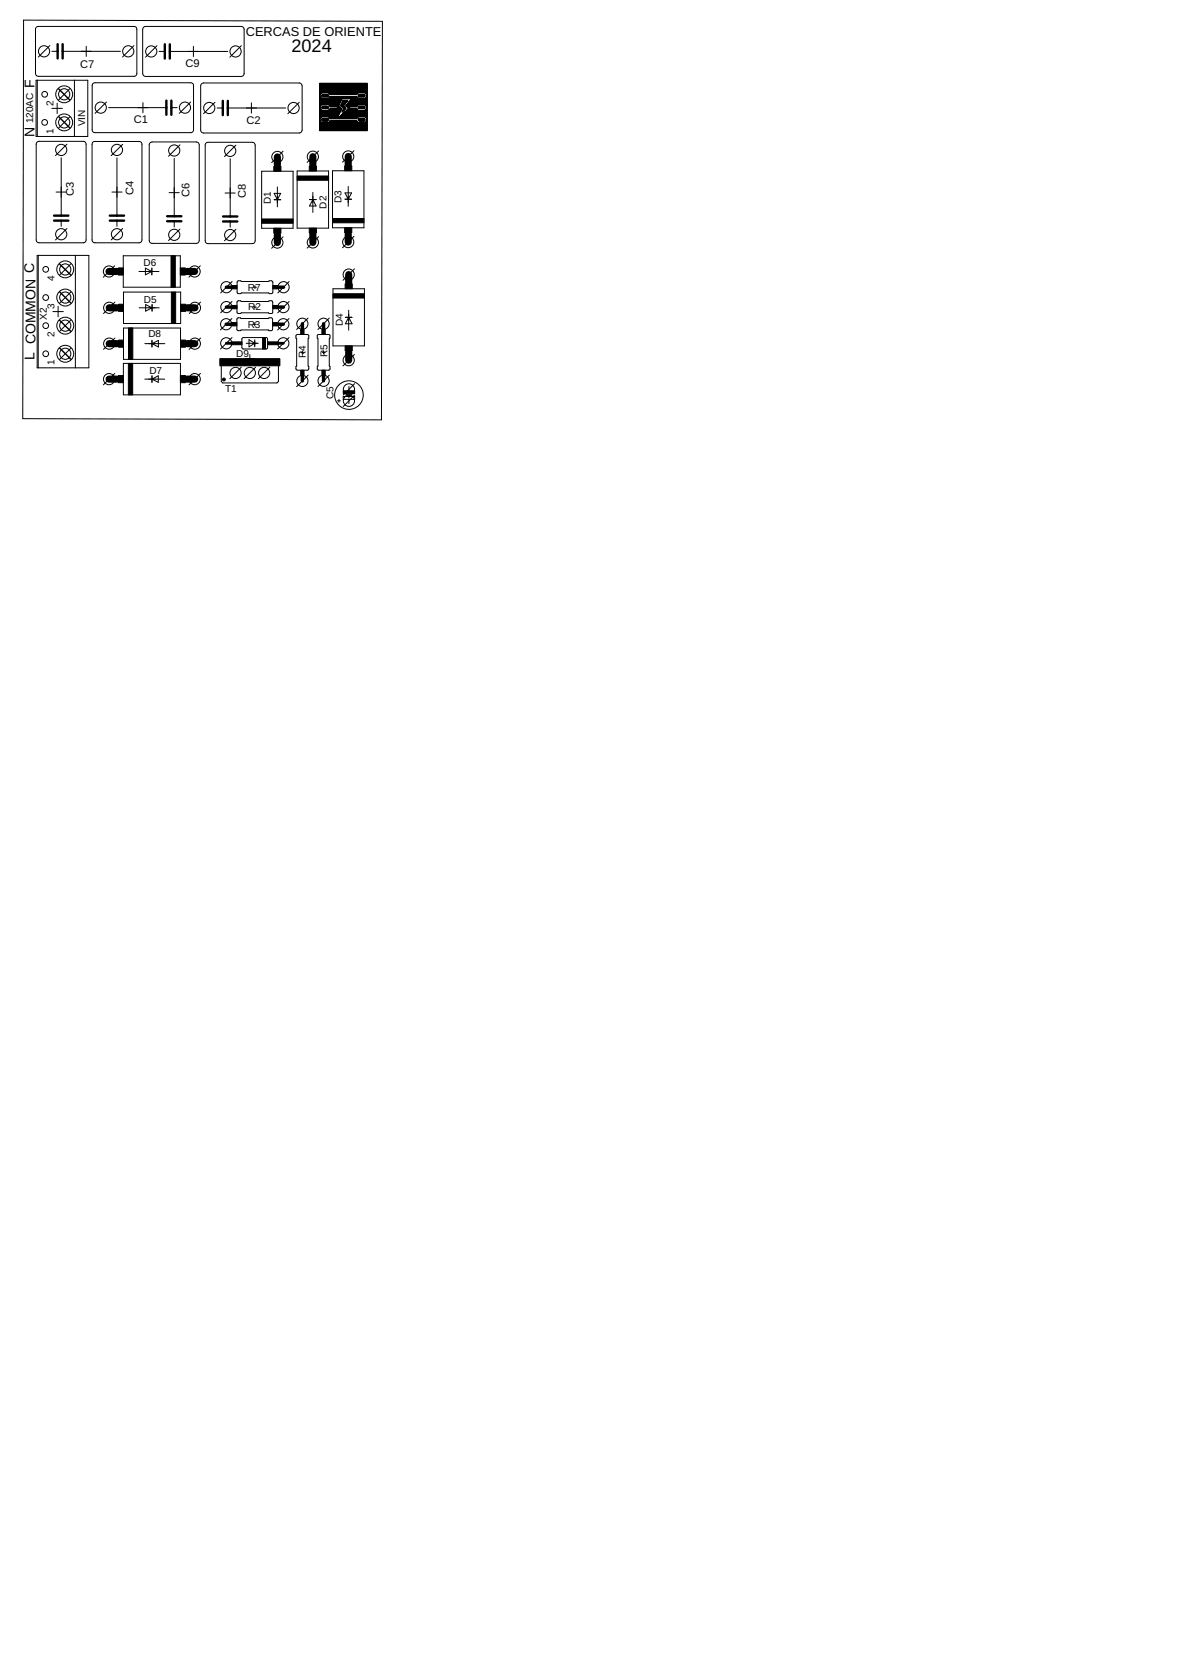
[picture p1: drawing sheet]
<svg xmlns="http://www.w3.org/2000/svg" width="210mm" height="297mm" viewBox="0 0 210 297" stroke-linecap="round" stroke-linejoin="round" font-family="sans-serif">
<defs><g id="words">
<text font-size="3.2" x="51.8" y="9.3">2024</text>
<g font-size="2.5">
<text x="6.1" y="15.6" transform="rotate(-90 6.1 15.6)">F</text>
<text x="6.1" y="24.4" transform="rotate(-90 6.1 24.4)">N</text>
<text x="6.1" y="64.1" transform="rotate(-90 6.1 64.1)">L COMMON C</text>
</g>
<text font-size="2.3" x="43.7" y="6.3">CERCAS DE ORIENTE</text>
<g font-size="2">
<text x="33" y="12">C9</text>
<text x="14.3" y="12.1">C7</text>
<text x="23.8" y="21.8">C1</text>
<text x="43.8" y="22">C2</text>
<text x="13.1" y="34.9" transform="rotate(-90 13.1 34.9)">C3</text>
<text x="23.7" y="34.7" transform="rotate(-90 23.7 34.7)">C4</text>
<text x="33.7" y="35.1" transform="rotate(-90 33.7 35.1)">C6</text>
<text x="43.7" y="35.2" transform="rotate(-90 43.7 35.2)">C8</text>
</g>
<g font-size="1.8">
<text x="5.9" y="21.9" transform="rotate(-90 5.9 21.9)">120AC</text>
<text x="9.5" y="23.8" transform="rotate(-90 9.5 23.8)">1</text>
<text x="9.5" y="18.8" transform="rotate(-90 9.5 18.8)">2</text>
<text x="15.1" y="22.4" transform="rotate(-90 15.1 22.4)">VIN</text>
<text x="48.1" y="36.3" transform="rotate(-90 48.1 36.3)">D1</text>
<text x="58.1" y="37.1" transform="rotate(-90 58.1 37.1)">D2</text>
<text x="60.7" y="36.1" transform="rotate(-90 60.7 36.1)">D3</text>
<text x="25.5" y="47.2">D6</text>
<text x="9.7" y="50" transform="rotate(-90 9.7 50)">4</text>
<text x="25.6" y="53.9">D5</text>
<text x="44.1" y="51.7">R7</text>
<text x="8.3" y="56.8" transform="rotate(-90 8.3 56.8)">X2</text>
<text x="9.7" y="60" transform="rotate(-90 9.7 60)">2</text>
<text x="9.7" y="54.9" transform="rotate(-90 9.7 54.9)">3</text>
<text x="26.4" y="60">D8</text>
<text x="44" y="58.3">R3</text>
<text x="44.1" y="55.2">R2</text>
<text x="60.9" y="58" transform="rotate(-90 60.9 58)">D4</text>
<text x="9.7" y="64.9" transform="rotate(-90 9.7 64.9)">1</text>
<text x="42" y="63.5">D9</text>
<text x="54.4" y="63.6" transform="rotate(-90 54.4 63.6)">R4</text>
<text x="58.2" y="63.5" transform="rotate(-90 58.2 63.5)">R5</text>
<text x="26.5" y="66.4">D7</text>
<text x="40" y="69.6">T1</text>
<text x="59.3" y="71" transform="rotate(-90 59.3 71)">C5</text>
</g>
</g></defs>
<g fill="#000" stroke="#000" stroke-width=".18">
<path d="M56.8 19.9l3.7 .1zM56.8 19.9h3.7zM56.8 19.8l3.7 .1zM56.8 19.7l3.7 .1zM56.8 19.6l.4 .1zM56.8 19.5l.3 .1zM56.8 19.4l.2 .1zM56.8 19.3l.2 .1zM56.8 19.3h.1zM56.8 19.2l.1 .1zM56.8 19.1l.1 .1zM56.8 19l.1 .1z"/>
<path d="M56.8 18.9l.1 .1zM56.8 18.8l.2 .1zM56.8 18.8h.2zM56.8 18.7l.3 .1zM56.8 18.6l.4 .1zM56.8 18.5l3.6 .1zM56.8 18.4l3.6 .1zM56.8 18.3l3.6 .1zM56.8 18.2l3.7 .1zM56.8 18.2h3.7zM56.8 18.1l3.7 .1zM56.8 18l3.7 .1z"/>
<path d="M56.8 17.9l3.8 .1zM56.8 17.8l3.8 .1zM56.8 17.7l3.9 .1zM56.8 17.7h3.9zM56.8 17.6l4 .1zM56.8 17.5l8.5 .1zM56.8 17.4l.3 .1zM56.8 17.3l.3 .1zM56.8 17.2l.2 .1zM56.8 17.1l.1 .1zM56.8 17l.1 .1zM56.8 16.9l.1 .1z"/>
<path d="M56.8 16.8l.1 .1zM56.8 16.7l.2 .1zM56.8 16.7h.2zM56.8 16.6l.3 .1zM56.8 16.5l.4 .1zM56.8 16.4l8.5 .1zM56.8 16.3l8.5 .1zM56.8 16.2l8.5 .1zM56.8 16.2h8.5zM56.8 16.1l8.5 .1zM56.8 16l8.5 .1zM56.8 15.9l8.5 .1z"/>
<path d="M56.8 15.8l8.5 .1zM56.8 15.7l8.5 .1zM56.8 15.6l8.5 .1zM56.8 15.6h8.5zM56.8 15.5l8.5 .1zM56.8 15.4l8.5 .1zM56.8 15.3l8.5 .1zM56.8 15.2l8.5 .1zM56.8 15.1l8.5 .1zM56.8 15l8.5 .1zM56.8 15h8.5zM56.8 14.9l8.5 .1z"/>
<path d="M56.8 14.8l8.5 .1zM57.1 19.1l1.3 .1zM57.1 17l1.3 .1zM57.1 16.9l1.3 .1zM57.2 19.3h1.1zM57.2 19.2l1.1 .1zM57.2 19l1.1 .1zM57.2 18.9l1.1 .1zM57.2 17.2l1.1 .1zM57.2 17.1l1.1 .1zM57.2 16.8l1.1 .1zM57.3 18.8l.9 .1z"/>
<path d="M57.3 16.7l1 .1zM58.3 19.6l2.3 .1zM58.3 18.6l2 .1zM58.3 16.5l5.4 .1zM58.4 19.5l2.2 .1zM58.4 17.4l5.3 .1zM58.5 19.4l2.2 .1zM58.5 18.7l1.8 .1zM58.5 17.3l5.1 .1zM58.5 16.6l5.1 .1zM58.6 19.3l2.1 .1zM58.6 18.8l1.6 .1z"/>
<path d="M58.6 18.8h1.6zM58.6 17.2l4.9 .1zM58.6 17.2l4.8 .1zM58.6 16.7l4.8 .1zM58.6 16.7h4.9zM58.7 19.3h2.1zM58.7 18.9l1.6 .1zM59.9 19.2l.7 .1zM59.9 19.1l.6 .1zM59.9 19l.6 .1zM60.5 18.8h.6zM60.5 18.7l.6 .1z"/>
<path d="M60.6 18.8l.5 .1zM60.6 18.6l.6 .1zM60.6 18.5l.7 .1zM60.7 18.4l.7 .1zM60.7 18.3l.7 .1zM60.8 19.9h.1zM60.8 19.8l.2 .1zM60.8 18.9l.4 .1zM60.8 18.2l.7 .1zM60.8 18.2h.8zM60.8 18.1l.8 .1zM60.9 19.7l.1 .1z"/>
<path d="M60.9 19.6l.2 .1zM60.9 19l.4 .1zM60.9 18l.8 .1zM60.9 17.9l.9 .1zM61 19.5l.2 .1zM61 19.4l.3 .1zM61 17.8l.8 .1zM61 19.3l.4 .1zM61 19.3h.5zM61 19.2l.5 .1zM61 19.1l.4 .1zM61.1 19.9l4.2 .1z"/>
<path d="M61.2 19.9h4.1zM61.4 19.8l3.9 .1zM61.5 19.7l3.8 .1zM61.5 18.8l2 .1zM61.5 18.8h2zM61.5 18.7l2.1 .1zM61.6 19.6l2.2 .1zM61.6 18.6l2.2 .1zM61.6 19.5l2 .1zM61.6 18.9l1.8 .1zM61.6 18.5l3.7 .1zM61.7 19.4l1.8 .1z"/>
<path d="M61.7 19l.4 .1zM61.7 18.4l3.6 .1zM61.8 19.3l1.7 .1zM61.8 19.1l.3 .1zM61.8 18.3l3.5 .1zM61.9 19.3h1.5zM61.9 19.2l.2 .1zM61.9 18.2l3.4 .1zM61.9 18.2h3.4zM62 18.1l3.3 .1zM62.1 18l3.2 .1zM62.1 17.9l3.2 .1z"/>
<path d="M62.2 17.8l3.1 .1zM62.3 17.7l3 .1zM62.3 17.7h3zM62.3 17.6l3 .1zM63.7 19.2l1.2 .1zM63.7 19.1l1.2 .1zM63.7 19l1.2 .1zM63.7 17.1l1.2 .1zM63.7 17l1.2 .1zM63.7 16.9l1.2 .1zM63.8 19.3h1.1zM63.8 18.9l1.1 .1z"/>
<path d="M63.8 17.2l1 .1zM63.8 16.8l1.1 .1zM63.8 18.8l.9 .1zM63.8 16.7l1 .1zM64.8 19.6l.5 .1zM64.8 18.6l.5 .1zM64.9 16.5l.4 .1zM64.9 19.5l.4 .1zM64.9 18.7l.4 .1zM64.9 17.4l.4 .1zM65 19.4l.3 .1zM65 18.8h.3z"/>
<path d="M65 17.3l.3 .1zM65 16.6l.3 .1zM65.1 19.3l.2 .1zM65.1 19.3h.2zM65.1 19.2l.2 .1zM65.1 19.1l.2 .1zM65.1 19l.2 .1zM65.1 18.9l.2 .1zM65.1 18.8l.2 .1zM65.1 17.2l.2 .1zM65.1 17.1l.2 .1zM65.1 17l.2 .1z"/>
<path d="M65.1 16.9l.2 .1zM65.1 16.8l.2 .1zM65.1 16.7l.2 .1zM65.1 16.7h.2zM46.5 38.9h5.6v.8h-5.6zM48.7 29.5h1.2v.9h-1.2zM52.8 31.3h5.6v.7h-5.6zM55 29.5h1.2v.9h-1.2zM56.8 23.2h8.5zM56.8 23.1l8.5 .1zM56.8 23l8.5 .1zM56.8 22.9l8.5 .1z"/>
<path d="M56.8 22.8l8.5 .1zM56.8 22.7l8.5 .1zM56.8 22.6l8.5 .1zM56.8 22.6h8.5zM56.8 22.5l8.5 .1zM56.8 22.4l8.5 .1zM56.8 22.3l8.5 .1zM56.8 22.2l8.5 .1zM56.8 22.1l8.5 .1zM56.8 22.1h8.5zM56.8 22l8.5 .1zM56.8 21.9l8.5 .1z"/>
<path d="M56.8 21.8l8.5 .1zM56.8 21.7l.4 .1zM56.8 21.6l.3 .1zM56.8 21.5l.2 .1zM56.8 21.5h.2zM56.8 21.4l.1 .1zM56.8 21.3l.1 .1zM56.8 21.2l.1 .1zM56.8 21.1l.1 .1zM56.8 21l.2 .1zM56.8 21h.2zM56.8 20.9l.3 .1z"/>
<path d="M56.8 20.8l.3 .1zM56.8 20.7l3.3 .1zM56.8 20.6l3.3 .1zM56.8 20.5l3.3 .1zM56.8 20.4l3.4 .1zM56.8 20.4h3.4zM56.8 20.3l3.5 .1zM56.8 20.2l3.5 .1zM56.8 20.1l3.6 .1zM56.8 20l3.6 .1zM57.1 21.3l1.2 .1zM57.1 21.2l1.3 .1z"/>
<path d="M57.2 21.4l1.1 .1zM57.2 21.1l1.1 .1zM57.2 21l1.1 .1zM57.3 21.5h1zM58.3 21.7l5.4 .1zM58.4 20.8l5.3 .1zM58.5 21.6l5.1 .1zM58.5 20.9l5 .1zM58.6 21.5l4.9 .1zM58.6 21.5h4.8zM58.6 21l4.8 .1zM58.6 21h4.9z"/>
<path d="M59.1 38.8h5.6v.8h-5.6zM60.4 20.7l4.9 .1zM60.5 20.6l4.8 .1zM60.5 20.5l4.8 .1zM60.6 20.4l4.7 .1zM60.7 20.4h4.6zM60.8 20.3l4.5 .1zM60.9 20.2l4.4 .1zM61 20.1l4.3 .1zM61 20l4.3 .1zM61.3 29.5h1.2v.9h-1.2zM63.7 21.3l1.2 .1z"/>
<path d="M63.7 21.2l1.2 .1zM63.7 21.1l1.2 .1zM63.8 21.4l1.1 .1zM63.8 21l1 .1zM63.8 21.5h1zM64.9 21.7l.4 .1zM64.9 20.8l.4 .1zM65 21.6l.3 .1zM65 21.5l.3 .1zM65 20.9l.3 .1zM65.1 21.5h.2zM65.1 21.4l.2 .1z"/>
<path d="M65.1 21.3l.2 .1zM65.1 21.2l.2 .1zM65.1 21.1l.2 .1zM65.1 21l.2 .1zM65.1 21h.2zM21 47.6h.9v1.3h-.9zM21.1 54.1h.8v1.3h-.8zM22.8 58.3h.8v5.6h-.8zM30.4 45.5h.8v5.6h-.8zM30.5 51.9h.7v5.6h-.7zM32 47.6h.9v1.3h-.9zM32.1 54.1h.9v1.3h-.9z"/>
<path d="M41.3 57.3h.8v.6h-.8zM41.3 54.3h.8v.6h-.8zM41.3 50.8h.8v.6h-.8zM48.5 57.3h.8v.6h-.8zM48.5 54.3h.8v.6h-.8zM48.5 50.8h.8v.6h-.8zM48.7 40.6h1.2v.9h-1.2zM53.4 58.6h.6v.9h-.6zM55 40.6h1.2v.8h-1.2zM57.2 58.6h.6v.8h-.6zM59.2 52.2h5.6v.8h-5.6zM61.3 40.5h1.2v.9h-1.2z"/>
<path d="M61.3 50.4h1.3v.9h-1.3zM21 66.8h.9v1.2h-.9zM21.1 60.5h.8v1.2h-.8zM22.8 64.6h.8v5.6h-.8zM32.1 66.8h.9v1.2h-.9zM32.1 60.5h.9v1.2h-.9zM39.1 63.8h10.6v.6h-10.6zM39.1 64.4h1.9v.6h-1.9zM41 64.4h1.8v.6h-1.8zM41.1 60.8h1.9v.5h-1.9zM42.8 64.4h.7v.6h-.7zM43.5 64.4h1.8v.6h-1.8z"/>
<path d="M45.3 64.4h.8v.6h-.8zM46.1 64.4h1.7v.6h-1.7zM46.7 60h.5v2h-.5zM47.6 60.8h1.9v.5h-1.9zM47.8 64.4h1.9v.6h-1.9zM53.4 65.8h.6v.9h-.6zM57.2 65.8h.6v.9h-.6zM61 69.5h2v.5h-2zM61.3 61.5h1.3v.9h-1.3z"/>
</g>
<g fill="none" stroke="#000" stroke-width=".42">
<path d="M10.2 7.9v2.5M11.1 7.9v2.5M29.3 7.9v2.5M29.6 17.9v2.5M30.2 7.9v2.5M30.5 17.9v2.5M39.6 17.9v2.6M40.5 17.9v2.6M9.6 39.2h2.5M9.6 38.3h2.5M19.5 39.2h2.6M19.5 38.3h2.6"/>
<path d="M29.7 39.3h2.5M29.7 38.4h2.5M39.6 39.4h2.6M39.6 38.5h2.6"/>
</g>
<g fill="none" stroke="#000" stroke-width=".18">
<path d="M4.2 3.6l63.8 .2-.2 70.8-63.8-.2zM6.4 4.9l.4-.2h17.2l.2 .2 .1 .3v8l-.2 .3-.3 .1-17.3-.1-.2-.4v-7.9zM6.4 14.3h9.2v10h-9.2zM6.6 14.3v10M8.8 8.1l-2 2M9.2 19.3h1.9M9.2 9.1h1M10.2 18.3v1.9M11.1 9.1h10.3M12.4 15.7l-2 2.1M13.2 14.3v10M15.3 8.2v1.8"/>
<path d="M16.5 14.9l.4-.2h17.2l.2 .2 .1 .3v8l-.2 .3-.3 .1h-17.2l-.2-.2-.1-.3zM18.9 18.1l-2 2.1M19.3 19.1h10.3M23.8 8.1l-2 2M25.4 18.2v1.8M25.5 4.9l.4-.2h17.1l.3 .2 .1 .3v8l-.2 .3-.3 .1h-17.2l-.2-.2-.1-.3v-7.9zM27.9 8.1l-2 2.1M28.3 9.1h1M30.2 9.1h10.3M30.5 19.1h1M33.9 18.1l-2 2.1M34.4 8.2v1.9"/>
<path d="M35.8 15l.4-.2h17.1l.3 .2 .1 .3v7.8l-.1 .3-.4 .2h-17.2l-.2-.2-.1-.3v-7.8zM38.2 18.2l-2 2M38.6 19.2h1M40.5 19.2h10.3M42.9 8.1l-2 2.1M44.7 18.3v1.8M53.2 18.2l-2 2M6.5 25.3l.4-.2h7.9l.4 .2 .1 17.4-.1 .2-.2 .2-8.1 .1-.4-.3zM10 34.1h1.8M10.9 28v10.3M10.9 39.2v1M11.9 25.6l-2 2.1"/>
<path d="M12.4 20.7l-2 2.1M16.4 25.3l.5-.2h7.8l.4 .2 .1 17.4-.1 .2-.2 .2-8 .1-.5-.3zM19.9 34.1h1.8M20.8 28v10.3M20.8 39.2v1M21.8 25.7l-2 2M26.6 25.4l.4-.2h7.9l.4 .2 .1 .3v17.1l-.1 .3-.2 .1-8.1 .1-.3-.1-.2-.3v-17.2zM30.1 34.2h1.8M31 28.2v10.2M31 39.3v1M32 25.7l-2 2.1M36.6 25.5l.4-.2h7.9l.2 .1 .2 .2 .1 17.2-.3 .4-8.1 .1-.3-.1-.2-.2z"/>
<path d="M40 34.3h1.8M40.9 28.2v10.3M40.9 39.4v1M41.9 25.8l-2 2M46.5 30.4h5.6v10.2h-5.6zM48.7 35.5h1.2M48.7 34.4h1.2l-.6 1.1zM49.3 33.2v3.6M50.3 26.9l-2 2M52.8 30.4h5.6v10.2h-5.6zM55 35.5h1.2M55.6 34.2v3.6"/>
<path d="M55.6 35.5l.6 1.1h-1.2zM56.6 26.8l-2 2.1M59.1 30.4h5.6v10.1h-5.6zM61.3 35.4h1.2M61.3 34.3h1.2l-.6 1.1zM61.9 33.1v3.6M62.9 26.8l-2 2M6.6 45.4h9.2v20h-9.2zM6.8 45.4v20M9.4 55.4h1.9M10.3 54.5v1.8M11.9 40.6l-2 2.1"/>
<path d="M12.6 56.9l-2 2M12.6 51.9l-2 2M12.6 46.9l-2 2M13.4 45.4v20M20.4 47.2l-2 2.1M20.4 53.7l-2 2M21.8 40.6l-2 2.1M21.9 45.5h10.1v5.6h-10.1zM21.9 51.9h10.2v5.6h-10.2zM21.9 58.3h10.2v5.6h-10.2zM24.7 48.3h3.6M24.7 54.7h3.6"/>
<path d="M25.8 47.7l1.2 .6-1.2 .6zM25.9 54.1l1.1 .6-1.1 .6zM27 47.7v1.2M27 54.1v1.2M32 40.7l-2 2.1M35.6 47.2l-2 2.1M35.6 53.7l-2 2M41.2 56.6l-2 2.1M41.2 53.6l-2 2M41.3 50l-2.1 2.1M41.9 40.8l-2 2M42.2 56.6l.5-.1 .2 .1h4.8l.1-.1h.5l.2 .2-.1 1.9-.2 .2h-.4l-.1-.1h-4.8l-.2 .1h-.4l-.2-.3z"/>
<path d="M42.2 53.5l5.5 .1 .1-.1h.5l.2 .2v1.9l-.2 .1h-.5l-.1-.1h-4.8l-.1 .1h-.5l-.2-.2zM42.2 50l.6-.1 .1 .1h4.8l.2-.1h.4l.2 .3v1.8l-.3 .2h-.3l-.2-.1h-4.8l-.1 .1h-.5l-.2-.3zM45 57.6h.5M45 54.6h.6M45.1 51.1h.5M45.3 57.4v.5M45.3 54.3v.5M45.3 50.8v.5M50.3 42.1l-2 2M51.4 56.6l-2.1 2.1M51.4 53.6l-2 2M51.4 50l-2 2.1"/>
<path d="M52.6 59.6l.3-.1h1.7l.3 .1v.5l-.1 .1v4.8l.1 .2v.4l-.2 .2h-1.8l-.3-.2v-.4l.1-.2v-4.8l-.1-.1zM54.8 56.5l-2.1 2.1M56.5 59.5h1.9l.3 .1v.5l-.2 .1v4.8l.2 .2v.4l-.2 .2h-1.9l-.2-.2v-.4l.1-.2zM56.6 42.1l-2 2M58.5 56.5l-2 2.1M59.2 51.3h5.6v10.2h-5.6zM61.4 56.4h1.2M62 55.1v3.6M62 56.4l.6 1.2h-1.2zM62.9 42l-2 2M63 47.8l-2 2M12.6 61.9l-2 2"/>
<path d="M20.4 66.4l-2 2M20.4 60.1l-2 2M21.9 64.6h10.2v5.6h-10.2zM25.7 67.4h3.6M25.7 61.1h3.6M27 60.5v1.2M27 66.8v1.2M27 67.4l1.1-.6v1.2zM27 61.1l1.2-.6v1.2zM35.6 66.4l-2 2M35.6 60.1l-2 2M39.3 64.9v2.9l.3 .3h9.6l.3-.3v-2.9"/>
<path d="M41.2 60l-2 2M42.9 65.3l-2 2M43.1 60.1l4.3-.1 .2 .3-.1 1.6-.2 .1h-4.1l-.2-.2zM43.7 63.8h1.4M43.8 61h2.1M44.3 60.4l1 .6-1 .7zM44.4 63v1.5M45.3 60.4v1.3M45.4 65.3l-2 2M48 65.3l-2.1 2M51.4 60l-2.1 2M53.5 62.6h.5"/>
<path d="M53.7 62.4v.5M54.8 66.7l-2.1 2M57.3 62.6h.5M57.5 62.4v.5M58.5 66.7l-2 2M60 71.2h.5M60.2 71v.5M61 70.5h2v.5h-2zM61.5 70.2h1M62 68.7v.9M62 69.7v1.1M62 71v.8"/>
<path d="M63 63l-2 2M63 68.2l-2 2M63 70.2l-2 2.1"/>
<circle cx="7.8" cy="9.1" r=".99"/>
<circle cx="7.9" cy="16.8" r=".51"/>
<circle cx="11.4" cy="16.8" r="1.5"/>
<circle cx="11.4" cy="16.8" r=".99"/>
<circle cx="17.9" cy="19.1" r=".99"/>
<circle cx="22.8" cy="9.1" r=".99"/>
<circle cx="26.9" cy="9.1" r=".99"/>
<circle cx="32.9" cy="19.1" r=".99"/>
<circle cx="37.2" cy="19.2" r=".99"/>
<circle cx="41.9" cy="9.1" r=".99"/>
<circle cx="52.2" cy="19.2" r=".99"/>
<circle cx="7.9" cy="21.8" r=".51"/>
<circle cx="10.9" cy="26.6" r=".99"/>
<circle cx="11.4" cy="21.8" r="1.5"/>
<circle cx="11.4" cy="21.8" r=".99"/>
<circle cx="20.8" cy="26.6" r=".99"/>
<circle cx="31" cy="26.8" r=".99"/>
<circle cx="40.9" cy="26.8" r=".99"/>
<circle cx="49.3" cy="27.9" r=".99"/>
<circle cx="55.6" cy="27.9" r=".99"/>
<circle cx="61.9" cy="27.8" r=".99"/>
<circle cx="8.1" cy="47.9" r=".51"/>
<circle cx="8.1" cy="52.9" r=".51"/>
<circle cx="8.1" cy="57.9" r=".51"/>
<circle cx="10.9" cy="41.6" r=".99"/>
<circle cx="11.6" cy="52.9" r="1.5"/>
<circle cx="11.6" cy="47.9" r="1.5"/>
<circle cx="11.6" cy="57.9" r="1.5"/>
<circle cx="11.6" cy="47.9" r=".99"/>
<circle cx="11.6" cy="52.9" r=".99"/>
<circle cx="11.6" cy="57.9" r=".99"/>
<circle cx="19.4" cy="48.3" r=".99"/>
<circle cx="19.4" cy="54.7" r=".99"/>
<circle cx="20.8" cy="41.6" r=".99"/>
<circle cx="31" cy="41.7" r=".99"/>
<circle cx="34.6" cy="48.3" r=".99"/>
<circle cx="34.6" cy="54.7" r=".99"/>
<circle cx="40.2" cy="57.6" r=".99"/>
<circle cx="40.2" cy="54.6" r=".99"/>
<circle cx="40.2" cy="51.1" r=".99"/>
<circle cx="40.9" cy="41.8" r=".99"/>
<circle cx="49.3" cy="43.1" r=".99"/>
<circle cx="50.4" cy="57.6" r=".99"/>
<circle cx="50.4" cy="54.6" r=".99"/>
<circle cx="50.4" cy="51.1" r=".99"/>
<circle cx="53.7" cy="57.6" r=".99"/>
<circle cx="55.6" cy="43.1" r=".99"/>
<circle cx="57.5" cy="57.6" r=".99"/>
<circle cx="61.9" cy="43" r=".99"/>
<circle cx="62" cy="48.8" r=".99"/>
<circle cx="8.1" cy="62.9" r=".51"/>
<circle cx="11.6" cy="62.9" r="1.5"/>
<circle cx="11.6" cy="62.9" r=".99"/>
<circle cx="19.4" cy="67.4" r=".99"/>
<circle cx="19.4" cy="61.1" r=".99"/>
<circle cx="34.6" cy="67.4" r=".99"/>
<circle cx="34.6" cy="61.1" r=".99"/>
<circle cx="40.2" cy="61" r=".99"/>
<circle cx="41.9" cy="66.3" r=".99"/>
<circle cx="44.4" cy="66.3" r=".99"/>
<circle cx="46.9" cy="66.3" r=".99"/>
<circle cx="50.4" cy="61" r=".99"/>
<circle cx="53.7" cy="67.7" r=".99"/>
<circle cx="57.5" cy="67.7" r=".99"/>
<circle cx="62" cy="64" r=".99"/>
<circle cx="62" cy="70.2" r="2.54"/>
<circle cx="62" cy="69.2" r=".99"/>
<circle cx="62" cy="71.2" r=".99"/>
</g>
<circle cx="39.8" cy="67.5" r=".25" fill="#000" stroke="#000" stroke-width=".18"/>
<g fill="none" stroke="#000" stroke-width="1.3">
<path d="M49.3 27.9v1.4M55.6 27.9v1.4M61.9 27.8v1.4M19.4 48.3h1.4M19.4 54.7h1.4M33.2 48.3h1.4M33.3 54.7h1.3M49.3 41.7v1.4M55.6 41.7v1.4M61.9 41.6v1.4M62 48.8v1.4M19.4 67.4h1.4"/>
<path d="M19.4 61.1h1.4M33.2 67.4h1.4M33.2 61.1h1.4M62 62.6v1.4"/>
</g>
<path d="M40.2 61h.9M49.5 61h.9" fill="none" stroke="#000" stroke-width=".51"/>
<path d="M40.2 57.6h1M40.2 54.6h1M40.2 51.1h1.1M49.3 57.6h1.1M49.4 54.6h1M49.4 51.1h1M53.7 57.6v1M57.5 57.6v1M53.7 66.7v1M57.5 66.7v1" fill="none" stroke="#000" stroke-width=".61"/>
<path d="M10.4 15.8l2 2M10.4 20.7l2 2.1M10.6 56.9l2 2M10.6 46.9l2 2M10.6 51.9l2 2M10.6 61.9l2 2" fill="none" stroke="#000" stroke-width=".25"/>
<use href="#words"/>
</svg>
